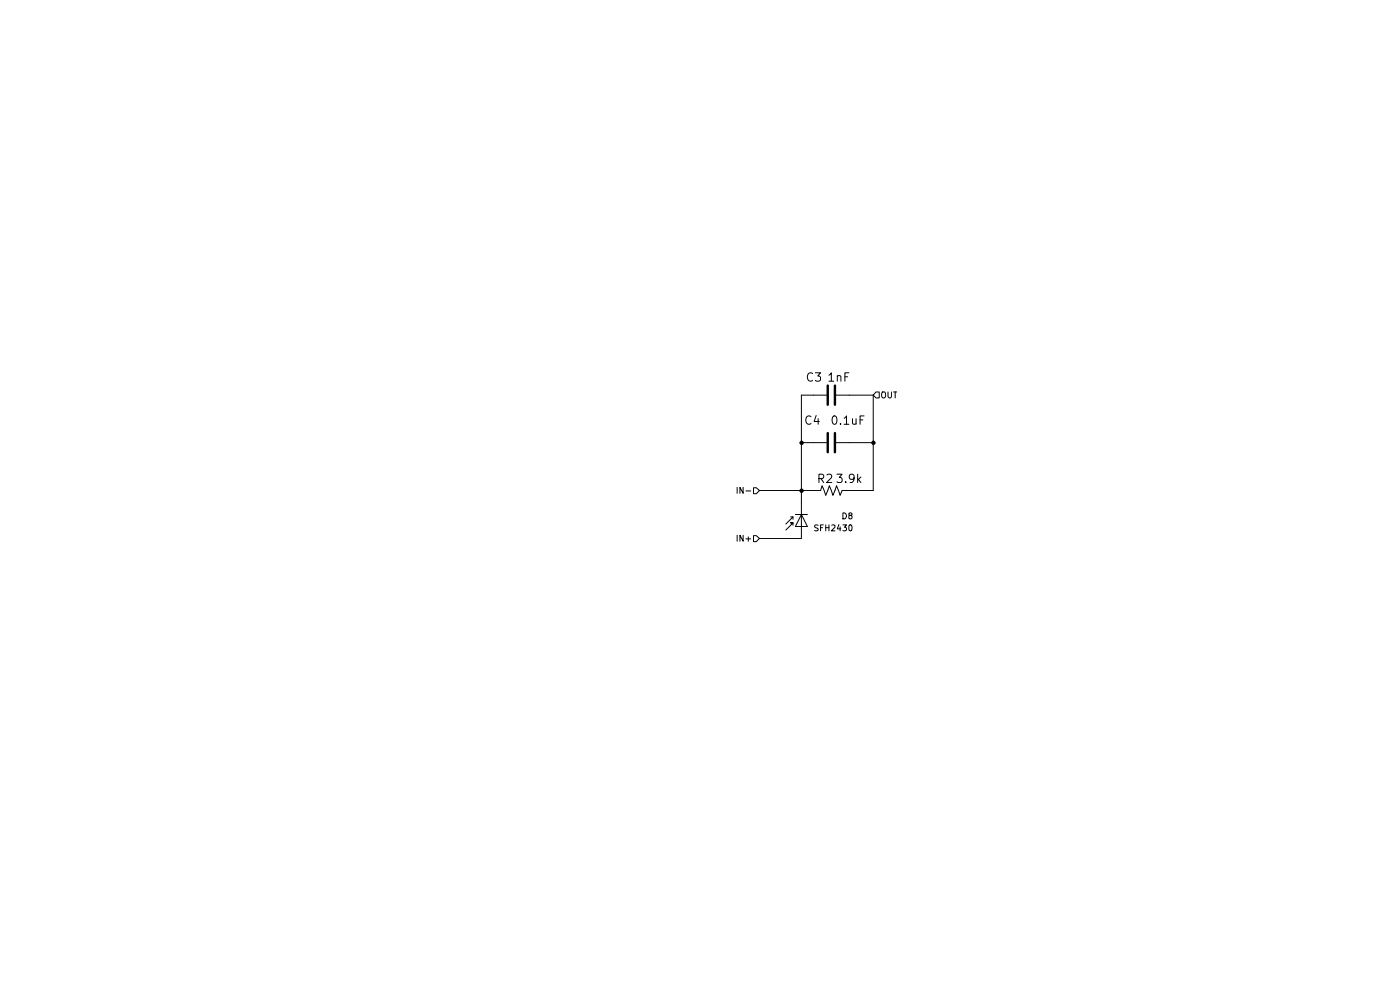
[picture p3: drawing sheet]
<svg xmlns="http://www.w3.org/2000/svg" width="297mm" height="210mm" viewBox="0 0 297 210" stroke-linecap="round" stroke-linejoin="round" font-family="sans-serif">
<path d="M156.4 103.4v1.2M157.6 103.4v1.2l-.6-1.2v1.2M158.2 104.1h1.1M159.9 103.5h.5l.7 .6-.7 .6h-.5z" fill="none" stroke="#000" stroke-width=".21"/>
<path d="M159.9 113.6h.5l.7 .6-.7 .7h-.5z" fill="#fff"/>
<path d="M156.4 113.5v1.3M157.6 113.5v1.3l-.6-1.3v1.3M158.2 114.3h1.1M158.7 113.9v.9M159.9 113.6h.5l.7 .6-.7 .7h-.5zM167.7 109.6h.5l-1.5 1.6M168.2 111.4v-.5h-.5h.5l-1.5 1.5M168.2 109.6v.6M168.7 109.1h2.6M170 109.1l1.3 2.6h-2.6zM170 106.6v7.6M172.6 104.1h1.5l.3-1.1 .8 2.1 .7-2.1 .8 2.1 .8-2.1 .7 2.1 .4-1h1.6" fill="none" stroke="#000" stroke-width=".21"/>
<path d="M185.8 83.1h.7v1.3h-.7l-.5-.6z" fill="#fff"/>
<g fill="none" stroke="#000" stroke-width=".21">
<path d="M172.4 79.2a.71 .71 0 0 0-.9 0 .71 .71 0 0 0-.2 .9 .67 .67 0 0 0 .3 .7 .67 .67 0 0 0 .8-.1M173 79.1h1.1l-.6 .7 .5 .1v.8l-.3 .2h-.5l-.2-.2M175.9 79.6l.5-.5v1.8M177.6 79.8l.3-.1 .4 .1 .1 1.1M177.6 79.7v1.2M179.2 79.9h.6M180.1 79.1h-.9v1.8M170 93.9h5.3M172 88.4a.71 .71 0 0 0-.8 0 .71 .71 0 0 0-.3 .8 .67 .67 0 0 0 .4 .7 .67 .67 0 0 0 .7-.1M173.1 88.1l-.4 1.3h1.1M173.6 88.8v1.2M175.3 83.8h-5.3v22.8"/>
<path d="M175.9 80.9h1M176.8 88.3l.2-.1a.95 .95 0 0 1 .6 .9 .95 .95 0 0 1-.6 .9 1.18 1.18 0 0 1-.2-1.7zM177.4 93.9h7.9M177.4 83.8h7.9M178.3 89.8v.2M179.1 88.7l.5-.5v1.8M179.1 90h1M180.8 88.8l.1 1.1 .5 .1 .2-.2M181.6 88.8v1.2M182.5 89.1h.5M183.3 88.2h-.8v1.8M185.3 83.8v20.3h-5.1"/>
<path d="M185.8 83.1h.7v1.3h-.7l-.5-.6zM187.2 83.1h.5l.2 .9a.46 .46 0 0 1-.6 .4 .95 .95 0 0 1-.1-1.3zM188.4 83.1v1.1l.2 .2h.3l.2-.2v-1.1M189.6 83.1h.6M189.9 83.1v1.3M161.1 104.1h11.5M161.1 114.2h8.9M173.6 111.4a.48 .48 0 0 0-.8 .2l.1 .2 .7 .5-.3 .3-.5-.1M173.7 101.5l.9-.1 .2-.2-.1-.4-.3-.2h-.7v1.8M174.1 111.9h.4M174.2 101.5l.6 .9M174.7 111.3h-.6v1.3"/>
<path d="M175.2 111.9h.7M175.2 111.3v1.3M175.4 100.8l.7-.2 .3 .2v.3l-1.1 1.3h1.1M175.9 111.3v1.3M176.4 111.4h.7v.4l-.7 .8h.7M177.5 100.6h1.1l-.5 .7 .5 .1v.8l-.3 .2h-.5l-.3-.2M178 111.3l-.4 .9h.8M178.2 111.8v.8M178.8 111.3h.8l-.4 .5h.2l.2 .3-.1 .4h-.7M178.8 108.8a.65 .65 0 0 1 .8 .6 .65 .65 0 0 1-.8 .7zM179.4 102.2v.2M180.2 111.4l.3-.1a.9 .9 0 0 1 0 1.3l-.4-.2z"/>
<path d="M180.3 109.3l-.2-.1v-.3h.6v.4h-.4l-.2 .2v.5l.2 .1h.2l.3-.3-.1-.4-.2-.1M181.2 101.3l-.4 .4-.5-.1-.1-.3 .1-.6 .5-.1 .3 .2a1.18 1.18 0 0 1-.4 1.6h-.4M181.9 100.6v1.8M182.1 101.7l.5 .7M182.6 101.2l-.7 .7"/>
</g>
<path d="M175.6 81.8v4.1M175.6 91.9v4M177.1 81.8v4.1M177.1 91.9v4" fill="none" stroke="#000" stroke-width=".51"/>
<g fill="#000">
<circle cx="170.1" cy="93.9" r=".47"/>
<circle cx="185.3" cy="93.9" r=".47"/>
<circle cx="170.1" cy="104.1" r=".47"/>
</g>
</svg>
